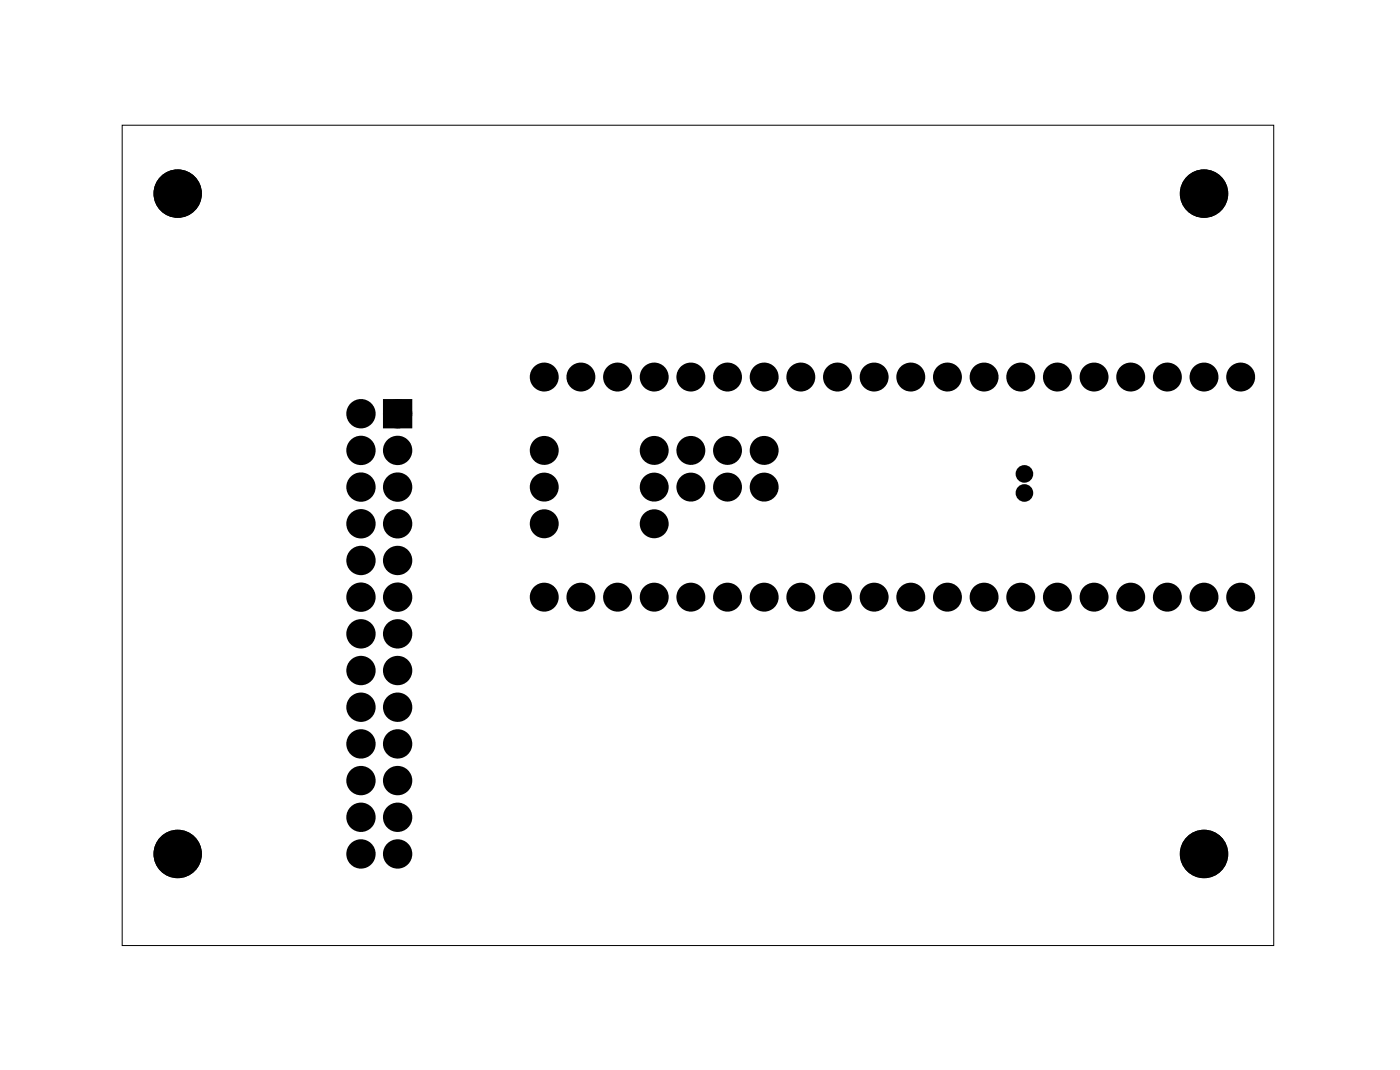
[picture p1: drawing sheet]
<svg xmlns="http://www.w3.org/2000/svg" width="97mm" height="74mm" viewBox="0 0 97 74" stroke-linecap="round" stroke-linejoin="round" font-family="sans-serif">
<path d="M8.5 8.7h79.8v56.8h-79.8z" fill="none" stroke="#000" stroke-width=".07"/>
<g fill="#000">
<circle cx="12.3" cy="13.4" r="1.6"/>
<circle cx="83.4" cy="13.4" r="1.6"/>
<circle cx="25" cy="38.8" r=".72"/>
<circle cx="25" cy="36.3" r=".72"/>
<circle cx="25" cy="28.6" r=".72"/>
<circle cx="25" cy="33.7" r=".72"/>
<circle cx="25" cy="31.2" r=".72"/>
<circle cx="27.6" cy="38.8" r=".72"/>
<circle cx="27.6" cy="36.3" r=".72"/>
<circle cx="27.6" cy="28.6" r=".72"/>
<circle cx="27.6" cy="33.7" r=".72"/>
<circle cx="27.6" cy="31.2" r=".72"/>
<circle cx="37.7" cy="26.1" r=".71"/>
<circle cx="37.7" cy="36.3" r=".71"/>
<circle cx="37.7" cy="31.2" r=".71"/>
<circle cx="37.7" cy="33.7" r=".71"/>
<circle cx="40.3" cy="26.1" r=".71"/>
<circle cx="42.8" cy="26.1" r=".71"/>
<circle cx="45.3" cy="26.1" r=".71"/>
<circle cx="45.3" cy="36.3" r=".71"/>
<circle cx="45.3" cy="33.7" r=".71"/>
<circle cx="45.3" cy="31.2" r=".71"/>
<circle cx="47.9" cy="26.1" r=".71"/>
<circle cx="47.9" cy="33.7" r=".71"/>
<circle cx="47.9" cy="31.2" r=".71"/>
<circle cx="50.4" cy="26.1" r=".71"/>
<circle cx="50.4" cy="33.7" r=".71"/>
<circle cx="50.4" cy="31.2" r=".71"/>
<circle cx="53" cy="26.1" r=".71"/>
<circle cx="53" cy="31.2" r=".71"/>
<circle cx="53" cy="33.7" r=".71"/>
<circle cx="55.5" cy="26.1" r=".71"/>
<circle cx="58" cy="26.1" r=".71"/>
<circle cx="60.6" cy="26.1" r=".71"/>
<circle cx="63.1" cy="26.1" r=".71"/>
<circle cx="65.7" cy="26.1" r=".71"/>
<circle cx="68.2" cy="26.1" r=".71"/>
<circle cx="70.7" cy="26.1" r=".71"/>
<circle cx="71" cy="34.1" r=".43"/>
<circle cx="71" cy="32.8" r=".43"/>
<circle cx="73.3" cy="26.1" r=".71"/>
<circle cx="75.8" cy="26.1" r=".71"/>
<circle cx="78.4" cy="26.1" r=".71"/>
<circle cx="80.9" cy="26.1" r=".71"/>
<circle cx="83.4" cy="26.1" r=".71"/>
<circle cx="86" cy="26.1" r=".71"/>
<circle cx="12.3" cy="59.1" r="1.6"/>
<circle cx="25" cy="54" r=".72"/>
<circle cx="25" cy="49" r=".72"/>
<circle cx="25" cy="46.4" r=".72"/>
<circle cx="25" cy="56.6" r=".72"/>
<circle cx="25" cy="51.5" r=".72"/>
<circle cx="25" cy="41.3" r=".72"/>
<circle cx="25" cy="43.9" r=".72"/>
<circle cx="25" cy="59.1" r=".72"/>
<circle cx="27.6" cy="54" r=".72"/>
<circle cx="27.6" cy="49" r=".72"/>
<circle cx="27.6" cy="46.4" r=".72"/>
<circle cx="27.6" cy="56.6" r=".72"/>
<circle cx="27.6" cy="51.5" r=".72"/>
<circle cx="27.6" cy="41.3" r=".72"/>
<circle cx="27.6" cy="43.9" r=".72"/>
<circle cx="27.6" cy="59.1" r=".72"/>
<circle cx="37.7" cy="41.3" r=".71"/>
<circle cx="40.3" cy="41.3" r=".71"/>
<circle cx="42.8" cy="41.3" r=".71"/>
<circle cx="45.3" cy="41.3" r=".71"/>
<circle cx="47.9" cy="41.3" r=".71"/>
<circle cx="50.4" cy="41.3" r=".71"/>
<circle cx="53" cy="41.3" r=".71"/>
<circle cx="55.5" cy="41.3" r=".71"/>
<circle cx="58" cy="41.3" r=".71"/>
<circle cx="60.6" cy="41.3" r=".71"/>
<circle cx="63.1" cy="41.3" r=".71"/>
<circle cx="65.7" cy="41.3" r=".71"/>
<circle cx="68.2" cy="41.3" r=".71"/>
<circle cx="70.7" cy="41.3" r=".71"/>
<circle cx="73.3" cy="41.3" r=".71"/>
<circle cx="75.8" cy="41.3" r=".71"/>
<circle cx="78.4" cy="41.3" r=".71"/>
<circle cx="80.9" cy="41.3" r=".71"/>
<circle cx="83.4" cy="41.3" r=".71"/>
<circle cx="83.4" cy="59.1" r="1.6"/>
<circle cx="86" cy="41.3" r=".71"/>
</g>
<g fill="none" stroke="#000" stroke-width=".59">
<circle cx="37.7" cy="36.3" r=".71"/>
<circle cx="37.7" cy="33.7" r=".71"/>
<circle cx="37.7" cy="31.2" r=".71"/>
<circle cx="37.7" cy="26.1" r=".71"/>
<circle cx="40.3" cy="26.1" r=".71"/>
<circle cx="42.8" cy="26.1" r=".71"/>
<circle cx="45.3" cy="36.3" r=".71"/>
<circle cx="45.3" cy="33.7" r=".71"/>
<circle cx="45.3" cy="31.2" r=".71"/>
<circle cx="45.3" cy="26.1" r=".71"/>
<circle cx="47.9" cy="33.7" r=".71"/>
<circle cx="47.9" cy="31.2" r=".71"/>
<circle cx="47.9" cy="26.1" r=".71"/>
<circle cx="50.4" cy="31.2" r=".71"/>
<circle cx="50.4" cy="33.7" r=".71"/>
<circle cx="50.4" cy="26.1" r=".71"/>
<circle cx="53" cy="33.7" r=".71"/>
<circle cx="53" cy="31.2" r=".71"/>
<circle cx="53" cy="26.1" r=".71"/>
<circle cx="55.5" cy="26.1" r=".71"/>
<circle cx="58" cy="26.1" r=".71"/>
<circle cx="60.6" cy="26.1" r=".71"/>
<circle cx="63.1" cy="26.1" r=".71"/>
<circle cx="65.7" cy="26.1" r=".71"/>
<circle cx="68.2" cy="26.1" r=".71"/>
<circle cx="70.7" cy="26.1" r=".71"/>
<circle cx="73.3" cy="26.1" r=".71"/>
<circle cx="75.8" cy="26.1" r=".71"/>
<circle cx="78.4" cy="26.1" r=".71"/>
<circle cx="80.9" cy="26.1" r=".71"/>
<circle cx="83.4" cy="26.1" r=".71"/>
<circle cx="86" cy="26.1" r=".71"/>
<circle cx="37.7" cy="41.3" r=".71"/>
<circle cx="40.3" cy="41.3" r=".71"/>
<circle cx="42.8" cy="41.3" r=".71"/>
<circle cx="45.3" cy="41.3" r=".71"/>
<circle cx="47.9" cy="41.3" r=".71"/>
<circle cx="50.4" cy="41.3" r=".71"/>
<circle cx="53" cy="41.3" r=".71"/>
<circle cx="55.5" cy="41.3" r=".71"/>
<circle cx="58" cy="41.3" r=".71"/>
<circle cx="60.6" cy="41.3" r=".71"/>
<circle cx="63.1" cy="41.3" r=".71"/>
<circle cx="65.7" cy="41.3" r=".71"/>
<circle cx="68.2" cy="41.3" r=".71"/>
<circle cx="70.7" cy="41.3" r=".71"/>
<circle cx="73.3" cy="41.3" r=".71"/>
<circle cx="75.8" cy="41.3" r=".71"/>
<circle cx="78.4" cy="41.3" r=".71"/>
<circle cx="80.9" cy="41.3" r=".71"/>
<circle cx="83.4" cy="41.3" r=".71"/>
<circle cx="86" cy="41.3" r=".71"/>
</g>
<g fill="none" stroke="#000" stroke-width=".37">
<circle cx="71" cy="32.8" r=".43"/>
<circle cx="71" cy="34.1" r=".43"/>
</g>
<path d="M26.8 27.9h1.5v1.5h-1.5z" fill="#000"/>
<g fill="none" stroke="#000" stroke-width=".58">
<path d="M26.8 27.9h1.5v1.5h-1.5z"/>
<circle cx="25" cy="31.2" r=".72"/>
<circle cx="25" cy="33.7" r=".72"/>
<circle cx="25" cy="36.3" r=".72"/>
<circle cx="25" cy="38.8" r=".72"/>
<circle cx="25" cy="28.6" r=".72"/>
<circle cx="27.6" cy="33.7" r=".72"/>
<circle cx="27.6" cy="31.2" r=".72"/>
<circle cx="27.6" cy="38.8" r=".72"/>
<circle cx="27.6" cy="36.3" r=".72"/>
<circle cx="27.6" cy="28.6" r=".72"/>
<circle cx="25" cy="49" r=".72"/>
<circle cx="25" cy="46.4" r=".72"/>
<circle cx="25" cy="54" r=".72"/>
<circle cx="25" cy="59.1" r=".72"/>
<circle cx="25" cy="56.6" r=".72"/>
<circle cx="25" cy="51.5" r=".72"/>
<circle cx="25" cy="43.9" r=".72"/>
<circle cx="25" cy="41.3" r=".72"/>
<circle cx="27.6" cy="59.1" r=".72"/>
<circle cx="27.6" cy="51.5" r=".72"/>
<circle cx="27.6" cy="56.6" r=".72"/>
<circle cx="27.6" cy="49" r=".72"/>
<circle cx="27.6" cy="46.4" r=".72"/>
<circle cx="27.6" cy="54" r=".72"/>
<circle cx="27.6" cy="43.9" r=".72"/>
<circle cx="27.6" cy="41.3" r=".72"/>
</g>
<g fill="none" stroke="#000" stroke-width=".15">
<circle cx="12.3" cy="13.4" r="1.6"/>
<circle cx="83.4" cy="13.4" r="1.6"/>
<circle cx="12.3" cy="59.1" r="1.6"/>
<circle cx="83.4" cy="59.1" r="1.6"/>
</g>
</svg>
